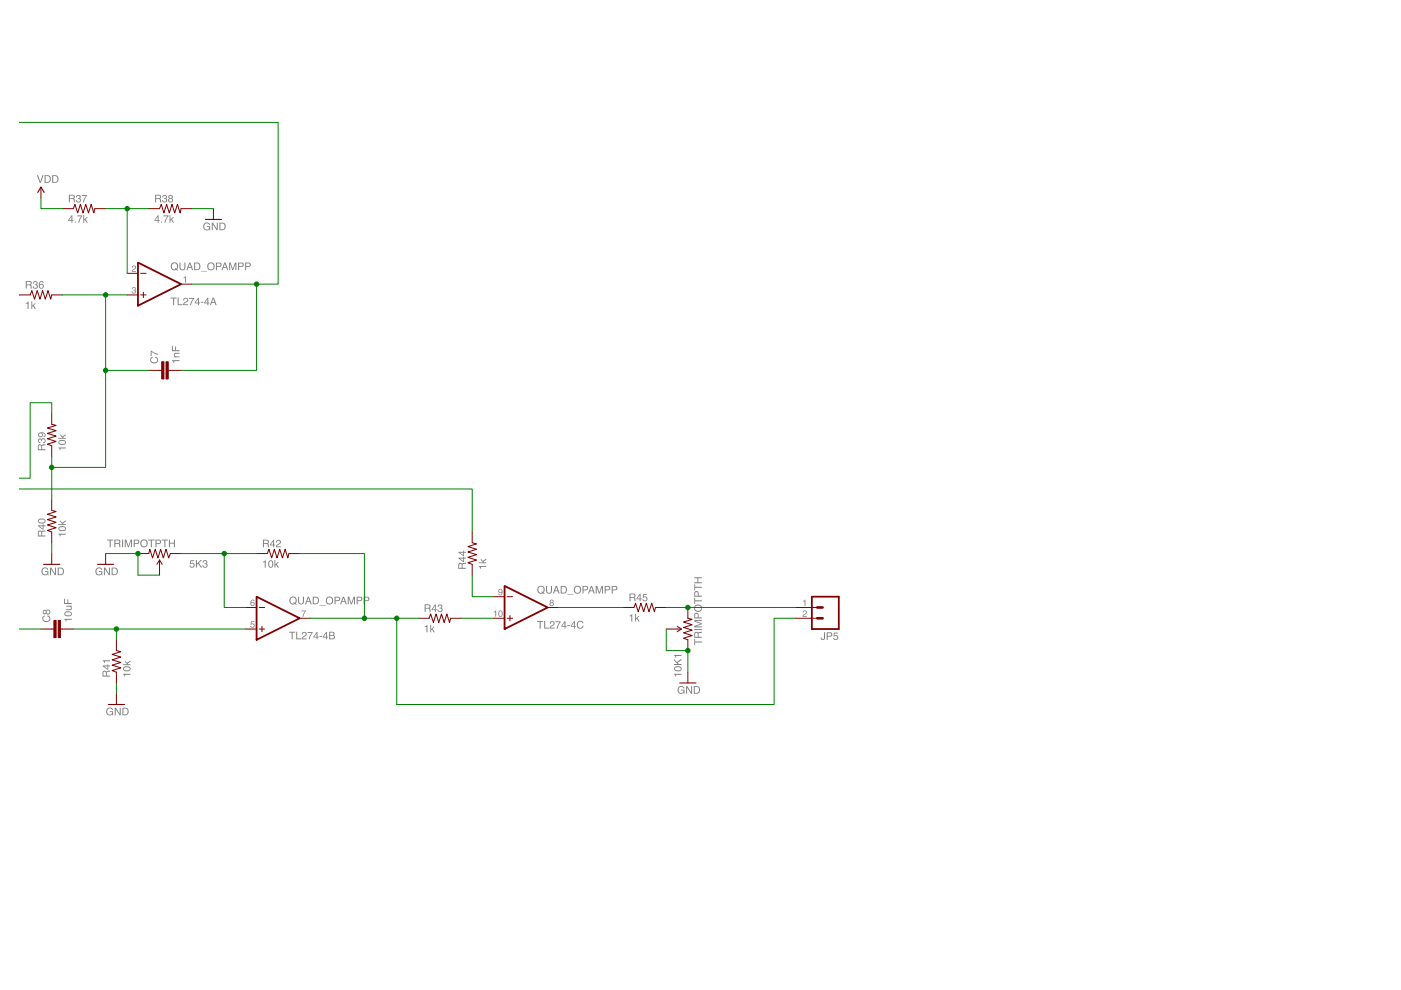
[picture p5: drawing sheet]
<svg xmlns="http://www.w3.org/2000/svg" width="297mm" height="210mm" viewBox="0 0 297 210" stroke-linecap="round" stroke-linejoin="round" font-family="sans-serif">
<g fill="#808080">
<path d="M28.1 56.4a.46 .46 0 0 1 .7 .2 .46 .46 0 0 1-.4 .6l-.3 .3h.7v.1h-.9l.2-.4a.47 .47 0 0 0 .4-.2 .47 .47 0 0 0 0-.5h-.2l-.2 .3h-.1z"/>
<path d="M28.1 60.9a.39 .39 0 0 1 .6 0 .39 .39 0 0 1-.1 .6 .45 .45 0 0 1-.1 .8 .45 .45 0 0 1-.6-.5h.2a.27 .27 0 0 0 .4 .3 .27 .27 0 0 0 0-.5h-.2v-.2a.22 .22 0 0 0 .3-.1 .22 .22 0 0 0-.2-.3l-.5 .3z"/>
<path d="M38.9 58.8l.5-.2v1.3h-.2v-.9h-.3z"/>
<path d="M53.2 131.7h.7v.2h-.6v.4a.47 .47 0 0 1 .7 .2 .47 .47 0 0 1-.4 .6 .47 .47 0 0 1-.5-.4h.1a.29 .29 0 0 0 .5 .2 .29 .29 0 0 0 0-.5 .29 .29 0 0 0-.4 .1h-.2z"/>
<path d="M63.9 129.4h1l-.6 1.4h-.2l.1-.3 .5-.9h-.8z"/>
<path d="M170.3 127.4l.5-.3v1.4h-.2v-1h-.3z"/>
<path d="M170.3 129.5a.46 .46 0 0 1 .8 .2 .46 .46 0 0 1-.5 .6l-.3 .3h.8v.2h-1l.2-.5a.47 .47 0 0 0 .5-.2 .47 .47 0 0 0-.1-.5h-.2l-.2 .3h-.1z"/>
<path d="M36.5 55.8a.84 .84 0 0 1 1.1 .2 .84 .84 0 0 1-.1 1.1l.3 .2-.1 .1-.3-.2a.85 .85 0 0 1-1.1-.3 .85 .85 0 0 1 .2-1.1zM36.6 56a.65 .65 0 0 0-.1 .8 .65 .65 0 0 0 .7 .3l-.1-.2 .1-.1 .2 .2a.64 .64 0 0 0 .1-.9 .64 .64 0 0 0-.9-.1zM38 55.7h.3v1a.42 .42 0 0 0 .4 .4 .42 .42 0 0 0 .4-.4v-1h.2v.9a.64 .64 0 0 1-.6 .7 .64 .64 0 0 1-.7-.7zM40.2 55.9l-.2 .7h.5zM40.1 55.7h.3l.6 1.6h-.3l-.2-.5h-.6l-.2 .5h-.2zM41.4 55.9v1.2h.4a.63 .63 0 0 0 .5-.6 .63 .63 0 0 0-.5-.6zM41.2 55.7h.6a.82 .82 0 0 1 .7 .8 .82 .82 0 0 1-.7 .8h-.6zM42.6 57.4h1.2v.2h-1.2zM43.9 56.5a.85 .85 0 0 1 1.7 0 .85 .85 0 0 1-1.7 0zM44.1 56.4a.65 .65 0 0 0 1.3 0 .65 .65 0 0 0-1.3 0zM45.8 55.7h.7a.46 .46 0 0 1 .5 .4 .46 .46 0 0 1-.5 .5h-.5v.7h-.2zM46 55.9v.5h.4a.28 .28 0 0 0 .4-.3 .28 .28 0 0 0-.4-.2zM47.7 55.9l-.3 .7h.5zM47.6 55.7h.2l.6 1.6h-.2l-.2-.5h-.6l-.2 .5h-.2zM48.6 55.7h.3l.5 1.3 .4-1.3h.3v1.6h-.2v-1.4l-.4 1.4h-.3l-.4-1.4v1.4h-.2zM50.5 55.7h.7a.46 .46 0 0 1 .5 .4 .46 .46 0 0 1-.5 .5h-.5v.7h-.2zM50.7 55.9v.5h.4a.28 .28 0 0 0 .4-.3 .28 .28 0 0 0-.4-.2zM52 55.7h.7a.46 .46 0 0 1 .5 .4 .46 .46 0 0 1-.5 .5h-.5v.7h-.2zM52.2 55.9v.5h.4a.28 .28 0 0 0 .4-.3 .28 .28 0 0 0-.4-.2z"/>
<path d="M5.5 64.2l.6-.3v1.6h-.3v-1.1h-.3zM6.6 63.9h.2v.9l.5-.5h.3l-.5 .5 .5 .7h-.2l-.4-.6-.2 .2v.4h-.2z"/>
<path d="M36.5 76.4h1.6v.2h-1.2v.3h-.1zM36.9 75l.3-.2h.9v.2h-.8a.29 .29 0 0 0-.2 .4 .29 .29 0 0 0 .3 .2h.7v.2h-1.2v-.2h.2l-.2-.3zM36.5 73.4h.1v.8h.5v-.7h.2v.7h.8v.3h-1.6z"/>
<path d="M15.1 45.9l-.5 .8h.5zM15.2 45.6h.1v1.1h.3v.1h-.3v.4h-.2v-.4h-.6zM15.8 47h.3v.2h-.3zM16.4 45.7h1l-.6 1.5h-.2v-.3l.6-1h-.8zM17.7 45.6h.2v.9l.5-.5h.2l-.4 .5 .4 .7h-.2l-.4-.6-.1 .2v.4h-.2z"/>
<path d="M33.4 45.9l-.5 .8h.5zM33.5 45.6h.1v1.1h.3v.1h-.3v.4h-.2v-.4h-.7zM34.1 47h.3v.2h-.3zM34.6 45.7h1.1l-.6 1.5h-.2v-.3l.6-1h-.9zM35.9 45.6h.2v.9l.5-.5h.3l-.5 .5 .5 .7h-.2l-.4-.6-.2 .2v.4h-.2z"/>
<path d="M43.3 47.4a.71 .71 0 0 1 1.2 .3h-.2a.61 .61 0 0 0-1 .1 .61 .61 0 0 0 .5 .9l.4-.2 .2-.4h-.6v-.1h.8v.8l-.2-.2a.81 .81 0 0 1-1.2 0 .81 .81 0 0 1 .1-1.2zM44.9 47.2h.2l.9 1.3v-1.3h.2v1.6h-.3l-.8-1.3v1.3h-.2zM46.7 47.4v1.2h.4a.63 .63 0 0 0 .5-.6 .63 .63 0 0 0-.5-.6zM46.5 47.2h.7a.82 .82 0 0 1 .7 .8 .82 .82 0 0 1-.7 .8h-.7z"/>
<path d="M7.8 37.1h.3l.4 1.4 .5-1.4h.2l-.6 1.7h-.2zM9.7 37.3v1.3h.4a.63 .63 0 0 0 .5-.6 .63 .63 0 0 0-.5-.7zM9.5 37.1h.6a.82 .82 0 0 1 .7 .9 .82 .82 0 0 1-.7 .8h-.6zM11.3 37.3v1.3h.4a.63 .63 0 0 0 .5-.6 .63 .63 0 0 0-.5-.7zM11.1 37.1h.6a.82 .82 0 0 1 .7 .9 .82 .82 0 0 1-.7 .8h-.6z"/>
<path d="M12.4 94.9h1.5v.2h-1.1v.4h-.1zM12.5 93.5a.95 .95 0 0 1 1.5 .3 .87 .87 0 0 1-.8 .5 .87 .87 0 0 1-.8-.5zM12.6 93.6a.64 .64 0 0 0 .5 .6 .64 .64 0 0 0 .7-.2 .56 .56 0 0 0-.3-.5 .56 .56 0 0 0-.6 0zM12.8 92.1l.4 .4 .7-.4v.2l-.5 .4 .1 .1h.4v.2h-1.6v-.2h1l-.5-.5z"/>
<path d="M12.4 113.2h1.5v.2h-1.1v.3h-.1zM12.5 111.8a.95 .95 0 0 1 1.5 .3 .87 .87 0 0 1-.8 .5 .87 .87 0 0 1-.8-.5zM12.6 111.9a.64 .64 0 0 0 .5 .6 .64 .64 0 0 0 .7-.2 .56 .56 0 0 0-.3-.6 .56 .56 0 0 0-.6 .1zM12.8 110.4l.4 .4 .7-.5v.3l-.5 .4 .1 .1h.4v.2h-1.6v-.2h1l-.5-.5z"/>
<path d="M9 120.5a.71 .71 0 0 1 1.2 .3h-.2a.61 .61 0 0 0-1 .1 .61 .61 0 0 0 .6 .9l.3-.1 .2-.4h-.5v-.2h.7v.8l-.2-.2a.81 .81 0 0 1-1.2 0 .81 .81 0 0 1 .1-1.2zM10.6 120.3h.3l.8 1.3v-1.3h.2v1.6h-.3l-.8-1.3v1.3h-.2zM12.5 120.5v1.3h.3a.63 .63 0 0 0 .5-.7 .63 .63 0 0 0-.5-.6zM12.2 120.3h.7a.82 .82 0 0 1 .7 .8 .82 .82 0 0 1-.7 .8h-.7z"/>
<path d="M13.6 131.2h1.6v.2h-1.1v.4h-.2zM13.7 129.8a.95 .95 0 0 1 1.5 .4 .87 .87 0 0 1-.8 .5 .87 .87 0 0 1-.8-.6zM13.9 130a.64 .64 0 0 0 .4 .5 .64 .64 0 0 0 .7-.2 .56 .56 0 0 0-.3-.5 .56 .56 0 0 0-.6 0zM14 128.4h1.2v.2h-.2a.41 .41 0 0 1 .2 .5 .41 .41 0 0 1-.4 .3h-.8v-.2h.9l.2-.3-.2-.2-.9-.1zM13.6 127h.2v.9h.5v-.8h.2v.8h.7v.2h-1.6z"/>
<path d="M26.1 142.9h1.6v.2h-1.2v.3h-.1zM26.2 141.5a.95 .95 0 0 1 1.5 .3 .87 .87 0 0 1-.8 .5 .87 .87 0 0 1-.8-.5zM26.3 141.6a.64 .64 0 0 0 .5 .6 .64 .64 0 0 0 .7-.2 .56 .56 0 0 0-.3-.6 .56 .56 0 0 0-.6 .1zM26.5 140.1l.4 .4 .8-.4v.2l-.6 .4 .1 .1h.5v.2h-1.6v-.2h.9l-.5-.5z"/>
<path d="M22.7 150.2a.71 .71 0 0 1 1.3 .3h-.3a.61 .61 0 0 0-1 .1 .61 .61 0 0 0 .6 .9l.3-.1 .2-.4h-.5v-.2h.7v.9l-.2-.2a.81 .81 0 0 1-1.2-.1 .81 .81 0 0 1 .1-1.2zM24.3 150h.3l.8 1.4v-1.4h.2v1.7h-.2l-.9-1.3v1.3h-.2zM26.2 150.2v1.3h.4a.63 .63 0 0 0 .5-.6 .63 .63 0 0 0-.5-.7zM25.9 150h.7a.82 .82 0 0 1 .7 .9 .82 .82 0 0 1-.7 .8h-.7z"/>
<path d="M61.7 126.6a.84 .84 0 0 1 1.1 .2 .84 .84 0 0 1-.1 1.2l.2 .1-.1 .2-.3-.2a.85 .85 0 0 1-1.1-.3 .85 .85 0 0 1 .3-1.2zM61.7 126.8a.65 .65 0 0 0-.1 .9 .65 .65 0 0 0 .8 .2l-.2-.1 .1-.1 .2 .1a.64 .64 0 0 0 .1-.9 .64 .64 0 0 0-.9-.1zM63.2 126.5h.2v1a.42 .42 0 0 0 .4 .5 .42 .42 0 0 0 .4-.5v-1h.3v.9a.64 .64 0 0 1-.7 .8 .64 .64 0 0 1-.6-.8zM65.4 126.8l-.3 .7h.5zM65.3 126.5h.2l.6 1.6h-.2l-.2-.5h-.6l-.2 .5h-.2zM66.5 126.7v1.2h.4a.63 .63 0 0 0 .5-.6 .63 .63 0 0 0-.5-.6zM66.3 126.5h.7a.82 .82 0 0 1 .6 .8 .82 .82 0 0 1-.6 .8h-.7zM67.7 128.3h1.3v.1h-1.3zM69.1 127.3a.83 .83 0 0 1 1.6 0 .83 .83 0 0 1-1.6 0zM69.3 127.3a.62 .62 0 0 0 1.2 0 .62 .62 0 0 0-1.2 0zM70.9 126.5h.8a.46 .46 0 0 1 .4 .5 .46 .46 0 0 1-.4 .4h-.6v.7h-.2zM71.1 126.7v.6h.5a.28 .28 0 0 0 .3-.3 .28 .28 0 0 0-.3-.3zM72.8 126.8l-.2 .7h.5zM72.7 126.5h.3l.5 1.6h-.2l-.2-.5h-.6l-.2 .5h-.2zM73.7 126.5h.3l.5 1.4 .5-1.4h.3v1.6h-.2v-1.3l-.5 1.3h-.2l-.5-1.3v1.3h-.2zM75.6 126.5h.7a.46 .46 0 0 1 .5 .5 .46 .46 0 0 1-.5 .4h-.5v.7h-.2zM75.8 126.7v.6h.5a.28 .28 0 0 0 .3-.3 .28 .28 0 0 0-.3-.3zM77.1 126.5h.7a.46 .46 0 0 1 .5 .5 .46 .46 0 0 1-.5 .4h-.5v.7h-.2zM77.3 126.7v.6h.5a.28 .28 0 0 0 .3-.3 .28 .28 0 0 0-.3-.3z"/>
<path d="M55.8 119.1l.5-.3v1.5h-.2v-1.1h-.3zM57 118.9a.67 .67 0 0 1 .9 .2 .67 .67 0 0 1 0 .8 .55 .55 0 0 1-.7 .5 .55 .55 0 0 1-.3-.8zM57.3 119a.87 .87 0 0 0 .1 1.2 .76 .76 0 0 0 0-1.2zM58.2 118.7h.2v1l.5-.5h.2l-.4 .4 .5 .7h-.3l-.4-.5-.1 .1v.4h-.2z"/>
<path d="M22.7 114.4h1.3v.2h-.5v1.4h-.2v-1.4h-.6zM24.5 114.6v.5h.5a.28 .28 0 0 0 .3-.2 .28 .28 0 0 0-.3-.3zM24.2 114.4h.8a.44 .44 0 0 1 .5 .3 .44 .44 0 0 1-.2 .5l.3 .8h-.3l-.1-.6-.2-.1h-.5v.7h-.3zM25.9 114.4h.2v1.6h-.2zM26.5 114.4h.3l.4 1.4 .5-1.4h.3v1.6h-.2v-1.3l-.5 1.3h-.2l-.4-1.3v1.3h-.2zM28.4 114.4h.7a.46 .46 0 0 1 .5 .5 .46 .46 0 0 1-.5 .4h-.5v.7h-.2zM28.6 114.6v.6h.4a.28 .28 0 0 0 .3-.3 .28 .28 0 0 0-.3-.3zM29.7 115.2a.85 .85 0 0 1 1.7 0 .85 .85 0 0 1-1.7 0zM29.9 115.2a.65 .65 0 0 0 1.3 0 .65 .65 0 0 0-1.3 0zM31.4 114.4h1.3v.2h-.5v1.4h-.2v-1.4h-.6zM33 114.4h.7a.46 .46 0 0 1 .5 .5 .46 .46 0 0 1-.5 .4h-.5v.7h-.2zM33.2 114.6v.6h.4a.28 .28 0 0 0 .3-.3 .28 .28 0 0 0-.3-.3zM34.3 114.4h1.3v.2h-.5v1.4h-.3v-1.4h-.5zM35.8 114.4h.2v.7h.9v-.7h.2v1.6h-.2v-.7h-.9v.7h-.2z"/>
<path d="M20.4 120.5a.71 .71 0 0 1 1.3 .3h-.2a.61 .61 0 0 0-1.1 .1 .61 .61 0 0 0 .6 .9l.3-.1 .2-.4h-.5v-.2h.7v.8l-.2-.2a.81 .81 0 0 1-1.2 0 .81 .81 0 0 1 .1-1.2zM22 120.3h.3l.8 1.3v-1.3h.2v1.6h-.2l-.9-1.3v1.3h-.2zM23.9 120.5v1.3h.4a.63 .63 0 0 0 .5-.7 .63 .63 0 0 0-.5-.6zM23.7 120.3h.6a.82 .82 0 0 1 .7 .8 .82 .82 0 0 1-.7 .8h-.6z"/>
<path d="M90 132.8l.6-.3v1.6h-.2v-1.1h-.4zM91.2 132.5h.2v.9l.5-.5h.3l-.5 .4 .5 .8h-.3l-.3-.6-.2 .1v.5h-.2z"/>
<path d="M114.2 124.3a.84 .84 0 0 1 1.2 .2 .84 .84 0 0 1-.1 1.2l.2 .1-.1 .2-.3-.2a.85 .85 0 0 1-1.1-.3 .85 .85 0 0 1 .2-1.2zM114.3 124.5a.65 .65 0 0 0-.1 .9 .65 .65 0 0 0 .8 .2l-.2-.1 .1-.1 .2 .1a.64 .64 0 0 0 .1-.8 .64 .64 0 0 0-.9-.2zM115.8 124.2h.2v1a.42 .42 0 0 0 .4 .5 .42 .42 0 0 0 .4-.5v-1h.2v.9a.64 .64 0 0 1-.6 .8 .64 .64 0 0 1-.6-.8zM118 124.5l-.3 .7h.5zM117.8 124.2h.3l.6 1.6h-.3l-.1-.4h-.7l-.1 .4h-.3zM119.1 124.4v1.3h.4a.63 .63 0 0 0 .5-.7 .63 .63 0 0 0-.5-.6zM118.9 124.2h.6a.82 .82 0 0 1 .7 .8 .82 .82 0 0 1-.7 .8h-.6zM120.3 126h1.3v.1h-1.3zM121.6 125.1a.85 .85 0 0 1 1.7 0 .85 .85 0 0 1-1.7 0zM121.8 125a.65 .65 0 0 0 1.3 0 .65 .65 0 0 0-1.3 0zM123.5 124.2h.7a.46 .46 0 0 1 .5 .5 .46 .46 0 0 1-.5 .5h-.5v.6h-.2zM123.7 124.4v.6h.5a.28 .28 0 0 0 .3-.3 .28 .28 0 0 0-.3-.3zM125.4 124.5l-.3 .7h.5zM125.3 124.2h.2l.6 1.6h-.2l-.2-.4h-.6l-.2 .4h-.2zM126.3 124.2h.3l.5 1.4 .4-1.4h.3v1.6h-.2v-1.3l-.4 1.3h-.2l-.5-1.3v1.3h-.2zM128.2 124.2h.7a.46 .46 0 0 1 .5 .5 .46 .46 0 0 1-.5 .5h-.5v.6h-.2zM128.4 124.4v.6h.4a.28 .28 0 0 0 .4-.3 .28 .28 0 0 0-.4-.3zM129.7 124.2h.7a.46 .46 0 0 1 .5 .5 .46 .46 0 0 1-.5 .5h-.5v.6h-.2zM129.9 124.4v.6h.4a.28 .28 0 0 0 .4-.3 .28 .28 0 0 0-.4-.3z"/>
<path d="M101.5 120h1.6v.2h-1.1v.4h-.2zM101.9 118.5l.5 .4 .7-.5v.3l-.6 .4 .1 .1h.5v.2h-1.6v-.2h.9l-.5-.5z"/>
<path d="M133.5 130.5l.6-.3v1.6h-.3v-1.1h-.3zM134.6 130.2h.2v.9l.5-.5h.3l-.5 .4 .5 .8h-.2l-.4-.6-.2 .1v.5h-.2z"/>
<path d="M147.2 135.5h.2v.5h1.4v.2h-1.4v.6h-.2zM147.5 134.2l-.1 .8h.5v-.7zM147.3 134.1l.5-.1 .2 .2 .8-.3v.3h-.6l-.1 .3v.5h.7v.2h-1.6zM147.2 133.4h1.6v.2h-1.6zM147.2 131.5h1.6v.2h-1.4l1.4 .4v.3l-1.4 .4h1.4v.2h-1.6v-.3l1.4-.4-1.4-.5zM147.3 130.1l.4-.2 .3 .1 .1 .9h.7v.2h-1.6zM147.5 130.2l-.1 .7h.5v-.7zM147.2 128.9a.83 .83 0 0 1 1.6 0 .83 .83 0 0 1-1.6 0zM147.4 128.9a.62 .62 0 0 0 1.2 0 .62 .62 0 0 0-1.2 0zM147.2 126.7h.2v.6h1.4v.2h-1.4v.5h-.2zM147.3 125.4l.4-.1 .3 .1 .1 .9h.7v.2h-1.6zM147.5 125.6l-.1 .7h.5v-.7zM147.2 123.9h.2v.5h1.4v.2h-1.4v.6h-.2zM147.2 122.4h1.6v.2h-.7v.8h.7v.3h-1.6v-.3h.7v-.8h-.7z"/>
<path d="M143.9 145.7a.71 .71 0 0 1 1.2 .3h-.2a.61 .61 0 0 0-1.1 .1 .61 .61 0 0 0 .6 .8l.4-.1 .1-.4h-.5v-.2h.7v.9l-.2-.2a.81 .81 0 0 1-1.2-.1 .81 .81 0 0 1 .2-1.1zM145.5 145.5h.2l.8 1.3v-1.3h.2v1.6h-.2l-.8-1.3v1.3h-.2zM147.3 145.7v1.2h.4a.63 .63 0 0 0 .5-.6 .63 .63 0 0 0-.5-.6zM147.1 145.5h.6a.82 .82 0 0 1 .7 .8 .82 .82 0 0 1-.7 .8h-.6z"/>
<path d="M36.2 63.1h1.3v.2h-.6v1.4h-.2v-1.4h-.5zM37.7 63.1h.2v1.4h.8v.2h-1zM39 63.2a.54 .54 0 0 1 .9 .3 .54 .54 0 0 1-.6 .7l-.3 .3h.9v.2h-1.1l.2-.5a.61 .61 0 0 0 .6-.8h-.4l-.2 .3h-.2zM40.1 63.2h1.1l-.7 1.5h-.2l.1-.3 .5-1h-.8zM42 63.4l-.5 .8h.5zM42 63.1h.2v1.1h.2v.1h-.2v.4h-.2v-.4h-.7zM42.6 64h.5v.2h-.5zM44 63.4l-.5 .8h.5zM44 63.1h.2v1.1h.2v.1h-.2v.4h-.2v-.4h-.7zM45.2 63.3l-.2 .7h.5zM45.1 63.1h.3l.5 1.6h-.2l-.2-.5h-.6l-.2 .5h-.2z"/>
<path d="M5.7 59.8v.5h.5a.28 .28 0 0 0 .3-.3 .28 .28 0 0 0-.3-.2zM5.5 59.6h.7a.44 .44 0 0 1 .5 .2 .44 .44 0 0 1-.2 .6l.3 .8h-.3v-.6l-.3-.1h-.5v.7h-.2zM7.1 59.7a.45 .45 0 0 1 .7 0 .45 .45 0 0 1 0 .6 .52 .52 0 0 1-.2 .9 .52 .52 0 0 1-.7-.5h.2a.32 .32 0 0 0 .5 .3 .32 .32 0 0 0 0-.5h-.2v-.2a.26 .26 0 0 0 .4-.2 .26 .26 0 0 0-.3-.3l-.3 .1v.2h-.2zM8.4 59.8l.6-.2 .3 .4h-.2a.32 .32 0 0 0-.4-.2 .32 .32 0 0 0-.3 .4v.2a.53 .53 0 0 1 .8 .1 .53 .53 0 0 1-.3 .8 .53 .53 0 0 1-.7-.6zM8.4 60.7a.35 .35 0 0 0 .7 0 .35 .35 0 0 0-.7 0z"/>
<path d="M32 75.8l.4-.2v.3a.57 .57 0 0 0-.2 .8 .57 .57 0 0 0 .8 .1 .49 .49 0 0 0 .3-.5 .49 .49 0 0 0-.4-.5v-.2a.77 .77 0 0 1 .5 1.1 .77 .77 0 0 1-1.2 .3l-.3-.5zM31.9 74.4l1.6 .6v.2l-1.4-.6v.9h-.2z"/>
<path d="M14.8 41.5v.5h.5a.28 .28 0 0 0 .4-.2 .28 .28 0 0 0-.3-.3zM14.6 41.3h.7a.44 .44 0 0 1 .6 .3 .44 .44 0 0 1-.3 .5l.3 .8h-.2l-.1-.6-.3-.1h-.5v.7h-.2zM16.3 41.4a.45 .45 0 0 1 .7 0 .45 .45 0 0 1-.1 .7 .52 .52 0 0 1-.1 .8 .52 .52 0 0 1-.7-.5h.2a.32 .32 0 0 0 .4 .3 .32 .32 0 0 0 0-.5h-.2l.1-.2a.26 .26 0 0 0 .3-.2 .26 .26 0 0 0-.3-.3l-.2 .1-.1 .2h-.2zM17.4 41.4h1l-.6 1.5h-.2v-.3l.6-1h-.8z"/>
<path d="M33.1 41.5v.5h.5a.28 .28 0 0 0 .3-.2 .28 .28 0 0 0-.3-.3zM32.9 41.3h.7a.44 .44 0 0 1 .5 .3 .44 .44 0 0 1-.2 .5l.3 .8h-.2l-.1-.6-.3-.1h-.5v.7h-.2zM34.6 41.4a.45 .45 0 0 1 .7 0 .45 .45 0 0 1-.1 .7 .52 .52 0 0 1-.1 .8 .52 .52 0 0 1-.7-.5h.2a.32 .32 0 0 0 .4 .3 .32 .32 0 0 0 0-.5h-.2v-.2a.26 .26 0 0 0 .4-.2 .26 .26 0 0 0-.3-.3l-.3 .1v.2h-.2zM35.9 41.8a.27 .27 0 0 0 .5 0 .27 .27 0 0 0-.5 0zM35.8 42.5a.35 .35 0 0 0 .7 0 .35 .35 0 0 0-.7 0zM35.8 41.4a.45 .45 0 0 1 .7 0 .45 .45 0 0 1-.1 .7 .48 .48 0 0 1 .1 .7 .48 .48 0 0 1-.7 0 .48 .48 0 0 1 .1-.7l-.2-.4z"/>
<path d="M8.3 94.4l-.1 .9h.6l-.1-.8zM8.2 94.3l.4-.1 .2 .2 .8-.3v.3l-.6 .1-.1 .3v.5h.7v.2h-1.6zM8.2 93.1l.3-.1 .3 .2a.52 .52 0 0 1 .9 .1 .52 .52 0 0 1-.6 .7v-.2a.32 .32 0 0 0 .4-.5 .32 .32 0 0 0-.6 0v.3l-.2-.1a.26 .26 0 0 0-.2-.3 .26 .26 0 0 0-.3 .2l.2 .3 .2 .1v.2l-.5-.4zM8.2 91.8a.86 .86 0 0 1 .9-.1 .86 .86 0 0 1 .5 .7l-.4 .3v-.2a.31 .31 0 0 0 .3-.4 .31 .31 0 0 0-.4-.2h-.2a.52 .52 0 0 1 0 .7 .52 .52 0 0 1-.7 0 .52 .52 0 0 1 0-.8zM8.2 92.2a.35 .35 0 0 0 .7 0 .35 .35 0 0 0-.7 0z"/>
<path d="M8.3 112.7l-.1 .8h.6l-.1-.7zM8.2 112.6l.4-.1 .2 .2 .8-.3v.3l-.6 .1-.1 .2v.5h.7v.3h-1.6zM8.4 111.6l.7 .5v-.5zM8.1 111.4h1v-.2h.1v.2h.4v.2h-.4v.7h-.2l-.9-.7zM8.2 110.1a.95 .95 0 0 1 1.5 .4 .87 .87 0 0 1-.8 .5 .87 .87 0 0 1-.8-.5zM8.3 110.3a.64 .64 0 0 0 .4 .6 .64 .64 0 0 0 .7-.3 .56 .56 0 0 0-.3-.5 .56 .56 0 0 0-.6 .1z"/>
<path d="M9.1 130.7l.4-.2v.2a.57 .57 0 0 0-.2 .9 .57 .57 0 0 0 .9 0 .49 .49 0 0 0 .3-.5 .49 .49 0 0 0-.5-.4v-.2a.77 .77 0 0 1 .6 1.1 .77 .77 0 0 1-1.2 .2l-.4-.4zM9.2 129.8a.3 .3 0 0 0 .6 0 .3 .3 0 0 0-.6 0zM9.9 129.8a.32 .32 0 0 0 .6 0 .32 .32 0 0 0-.6 0zM9.2 129.4l.3-.1 .3 .2a.48 .48 0 0 1 .7-.1 .48 .48 0 0 1 0 .7 .48 .48 0 0 1-.7-.1 .45 .45 0 0 1-.7 .1 .45 .45 0 0 1 .1-.7z"/>
<path d="M22 142.4l-.1 .8h.6l-.1-.7zM21.9 142.3l.4-.1 .2 .2 .8-.3v.3l-.5 .1-.2 .2v.5h.7v.3h-1.6zM22.1 141.3l.7 .5v-.5zM21.8 141.1h1v-.2h.2v.2h.3v.2h-.3v.7h-.2l-1-.7zM21.8 140h1.5v.2h-1.1v.4h-.1z"/>
<path d="M61.3 133.9h1.3v.2h-.5v1.5h-.3v-1.5h-.5zM62.8 133.9h.2v1.5h.8v.2h-1zM64.2 134.1a.54 .54 0 0 1 .8 .2 .54 .54 0 0 1-.5 .7l-.3 .4h.8v.2h-1.1l.2-.5a.61 .61 0 0 0 .6-.9h-.4l-.1 .3h-.2zM65.2 134h1.1l-.7 1.6h-.2l.1-.3 .6-1.1h-.9zM67.1 134.3l-.5 .7h.5zM67.1 134h.2v1h.2v.2h-.2v.4h-.2v-.4h-.7zM67.7 134.8h.6v.2h-.6zM69.1 134.3l-.5 .7h.5zM69.1 134h.2v1h.2v.2h-.2v.4h-.2v-.4h-.7zM70 134.1v.5h.4a.26 .26 0 0 0 .3-.2 .26 .26 0 0 0-.3-.3zM70 134.8v.6l.8-.1-.2-.5zM69.8 133.9h.7a.4 .4 0 0 1 .4 .3 .4 .4 0 0 1-.2 .5 .45 .45 0 0 1 .3 .5 .45 .45 0 0 1-.5 .4h-.7z"/>
<path d="M53.2 127.3l.6-.1 .2 .3-.6-.2-.1 .5a.46 .46 0 0 1 .7 .1 .46 .46 0 0 1-.4 .7 .46 .46 0 0 1-.5-.5zM53.3 128.1a.3 .3 0 0 0 .6 0 .3 .3 0 0 0-.6 0z"/>
<path d="M56 114.6v.6h.5a.28 .28 0 0 0 .3-.3 .28 .28 0 0 0-.3-.3zM55.7 114.4h.8a.44 .44 0 0 1 .5 .3 .44 .44 0 0 1-.2 .5l.3 .8h-.3l-.1-.6-.2-.1h-.5v.7h-.3zM57.9 114.8l-.5 .7h.5zM57.9 114.5h.2v1h.2v.1h-.2v.4h-.2v-.4h-.7zM58.7 114.6a.54 .54 0 0 1 .9 .2 .54 .54 0 0 1-.6 .7l-.3 .3h.9v.2h-1.1l.2-.5a.61 .61 0 0 0 .6-.8h-.4l-.2 .3h-.2z"/>
<path d="M40.4 118.8h.8v.2h-.7l-.1 .4a.54 .54 0 0 1 .8 .3 .54 .54 0 0 1-.3 .7 .54 .54 0 0 1-.7-.5h.2a.34 .34 0 0 0 .5 .2 .34 .34 0 0 0 0-.5 .34 .34 0 0 0-.5 0h-.2zM41.5 118.7h.2v.8l.8-.8h.3l-.6 .7 .7 .9h-.3l-.6-.8-.3 .3v.5h-.2zM43.1 118.9a.45 .45 0 0 1 .7-.1 .45 .45 0 0 1-.1 .7 .52 .52 0 0 1-.1 .9 .52 .52 0 0 1-.7-.5h.2a.32 .32 0 0 0 .5 .3 .32 .32 0 0 0 0-.6h-.3l.1-.2a.26 .26 0 0 0 .3-.2 .26 .26 0 0 0-.2-.3l-.3 .2-.1 .2h-.1z"/>
<path d="M90.2 128.3v.6h.6a.28 .28 0 0 0 .3-.3 .28 .28 0 0 0-.3-.3zM90 128.1h.8a.44 .44 0 0 1 .5 .3 .44 .44 0 0 1-.2 .6l.3 .7h-.3l-.1-.5-.3-.1h-.5v.6h-.2zM92.2 128.5l-.5 .7h.5zM92.2 128.2h.2v1h.2v.2h-.2v.3h-.2v-.3h-.7zM93 128.3a.45 .45 0 0 1 .6-.1 .45 .45 0 0 1 0 .7 .52 .52 0 0 1-.1 .9 .52 .52 0 0 1-.7-.5h.2a.32 .32 0 0 0 .4 .3 .32 .32 0 0 0 0-.6h-.2v-.2a.26 .26 0 0 0 .4-.2 .26 .26 0 0 0-.3-.2l-.3 .1v.2h-.2z"/>
<path d="M113.9 131.7h1.3v.2h-.6v1.4h-.2v-1.4h-.5zM115.4 131.7h.2v1.4h.8v.2h-1zM116.7 131.8a.54 .54 0 0 1 .9 .3 .54 .54 0 0 1-.6 .7l-.3 .3h.9v.2h-1.1l.2-.5a.61 .61 0 0 0 .6-.8l-.4-.1-.1 .4h-.2zM117.8 131.7h1.1l-.7 1.6h-.2l.1-.3 .5-1.1h-.8zM119.7 132l-.5 .7h.5zM119.7 131.7h.2v1h.2v.2h-.2v.4h-.2v-.4h-.7zM120.3 132.5h.5v.2h-.5zM121.7 132l-.5 .7h.5zM121.7 131.7h.2v1h.2v.2h-.2v.4h-.2v-.4h-.7zM122.5 131.9a.7 .7 0 0 1 .7-.3 .7 .7 0 0 1 .5 .5h-.2a.57 .57 0 0 0-.9-.2 .57 .57 0 0 0 0 .9 .49 .49 0 0 0 .5 .3 .49 .49 0 0 0 .4-.4h.2a.77 .77 0 0 1-1.1 .5 .77 .77 0 0 1-.2-1.2z"/>
<path d="M105.8 125a.6 .6 0 0 1 .7 .1 .6 .6 0 0 1 0 .8l-.4 .3-.4-.2v-.1h.1l.1 .2h.3l.2-.5a.43 .43 0 0 1-.7 0 .43 .43 0 0 1 .1-.6zM105.8 125.3a.3 .3 0 0 0 .6 0 .3 .3 0 0 0-.6 0z"/>
<path d="M104.7 129.7l.5-.3v1.4h-.2v-1h-.3zM105.8 129.6a.58 .58 0 0 1 .7 .1 .58 .58 0 0 1 0 .7 .47 .47 0 0 1-.6 .4 .47 .47 0 0 1-.3-.7zM106 129.6a.58 .58 0 0 0-.2 .6 .58 .58 0 0 0 .4 .4 .74 .74 0 0 0-.1-1z"/>
<path d="M116.7 127.5a.25 .25 0 0 0 .5 0 .25 .25 0 0 0-.5 0zM116.7 128.1a.28 .28 0 0 0 .5 0 .28 .28 0 0 0-.5 0zM116.7 127.2a.39 .39 0 0 1 .5 0 .39 .39 0 0 1 0 .6 .42 .42 0 0 1 .1 .6 .42 .42 0 0 1-.6 0 .42 .42 0 0 1 0-.6l-.2-.3z"/>
<path d="M97.5 119.6l-.2 .8h.6l-.1-.8zM97.3 119.4l.4-.1 .3 .3 .8-.3v.2l-.6 .1-.1 .3v.5h.7v.2h-1.6zM97.5 118.4l.7 .5v-.5zM97.2 118.2h1v-.2h.2v.2h.4v.2h-.4v.7h-.2l-1-.7zM97.5 117.2l.7 .5v-.5zM97.2 117h1v-.2h.2v.2h.4v.2h-.4v.7h-.2l-1-.7z"/>
<path d="M133.7 126v.6h.5a.28 .28 0 0 0 .3-.3 .28 .28 0 0 0-.3-.3zM133.5 125.8h.7a.44 .44 0 0 1 .5 .3 .44 .44 0 0 1-.2 .6l.3 .8h-.3v-.6l-.3-.1h-.5v.7h-.2zM135.6 126.2l-.5 .7h.5zM135.7 125.9h.1v1h.3v.2h-.3v.4h-.2v-.4h-.7zM136.4 125.9h.8v.2h-.7v.4a.54 .54 0 0 1 .7 .3 .54 .54 0 0 1-.3 .7 .54 .54 0 0 1-.7-.4h.2a.34 .34 0 0 0 .5 .1 .34 .34 0 0 0 .1-.5 .34 .34 0 0 0-.6 .1h-.1z"/>
<path d="M142.9 142.9h1.6v.2h-1.1v.3h-.2zM143 141.5a.95 .95 0 0 1 1.5 .3 .87 .87 0 0 1-.8 .5 .87 .87 0 0 1-.8-.5zM143.1 141.6a.64 .64 0 0 0 .5 .6 .64 .64 0 0 0 .7-.2 .56 .56 0 0 0-.3-.6 .56 .56 0 0 0-.6 .1zM142.9 139.7l.6 .7 1-.7v.3l-.8 .5 .2 .3h.6v.2h-1.6v-.2h.8l-.8-.8zM142.9 138.9h1.6v.2h-1.1v.4h-.2z"/>
<path d="M174.7 134.1h.2v1.1a.47 .47 0 0 1-.5 .5 .47 .47 0 0 1-.4-.5h.2a.26 .26 0 0 0 .2 .3 .26 .26 0 0 0 .3-.2zM175.3 134.1h.7a.46 .46 0 0 1 .5 .4 .46 .46 0 0 1-.5 .5h-.5v.7h-.2zM175.5 134.2v.6h.4a.28 .28 0 0 0 .4-.3 .28 .28 0 0 0-.4-.3zM176.8 134.1h.8v.2h-.6l-.1 .5a.54 .54 0 0 1 .8 .2 .54 .54 0 0 1-.4 .7 .54 .54 0 0 1-.6-.4h.2a.34 .34 0 0 0 .5 .1 .34 .34 0 0 0 0-.5 .34 .34 0 0 0-.5 .1h-.2z"/>
</g>
<path d="M29.3 55.7l9.1 4.5-9.1 4.6zM54.4 126.5l9.1 4.6-9.1 4.6zM107 124.2l9.1 4.6-9.1 4.6zM172.1 126.5h5.7v6.9h-5.7z" fill="none" stroke="#800000" stroke-width=".38"/>
<g fill="none" stroke="#800000" stroke-width=".21">
<path d="M8.7 39.7v2.3M13.3 44.2h2.2l.4-.9 .6 1.8 .5-1.8 .6 1.8 .6-1.8 .6 1.8 .5-1.8 .6 1.8 .2-.9h2.3M27 58h2.3M29.8 58h1.2M31.5 44.2h2.3l.4-.9 .6 1.8 .5-1.8 .6 1.8 .6-1.8 .5 1.8 .6-1.8 .6 1.8 .2-.9h2.3M45.3 44.2v2.3M4.1 62.5h2.3l.4-.9 .5 1.8 .6-1.8 .6 1.8 .5-1.8 .6 1.8 .6-1.8 .6 1.8 .2-.9h2.3M27 62.5h2.3M29.8 62.5h1.2M30.4 62v1.1M31.5 78.5h2.8M35.7 78.5h2.7"/>
<path d="M38.4 60.2h2.3M11 87.7v2.3l.9 .2-1.8 .5 1.8 .6-1.8 .6 1.8 .6-1.8 .5 1.8 .6-1.8 .6 .9 .3v2.3M11 106v2.2l.9 .3-1.8 .5 1.8 .6-1.8 .6 1.8 .5-1.8 .6 1.8 .6-1.8 .6 .9 .3v2.3M11 117.4v2.3M22.4 117.4v2.3M29.3 117.4h2.2l.3-.9 .5 1.8 .6-1.8 .6 1.8 .6-1.8 .5 1.8 .6-1.8 .6 1.8 .3-.9h2.3M33.8 118.7l-.5 1M33.8 118.7v3.2M33.8 118.7l.6 1M54.4 117.4h2.3l.3-.9 .6 1.8 .6-1.8 .5 1.8 .6-1.8 .6 1.8 .6-1.8 .5 1.8 .3-.9h2.2M100.1 112.8v2.3l.9 .2-1.8 .6 1.8 .6-1.8 .5 1.8 .6-1.8 .6 1.8 .5-1.8 .6 .9 .4v2.2M8.7 133.4h2.7"/>
<path d="M15.5 133.4h-2.7M24.7 135.7v2.2l.9 .3-1.8 .5 1.8 .6-1.8 .6 1.8 .6-1.8 .5 1.8 .6-1.8 .6 .9 .3v2.3M52.1 133.4h2.3M52.1 128.8h2.3M55 133.4h1.1M55 128.8h1.1M55.5 132.8v1.1M63.5 131.1h2.3M88.7 131.1h2.3l.3-.9 .6 1.8 .6-1.8 .5 1.8 .6-1.8 .6 1.8 .5-1.8 .6 1.8 .2-.9h2.3M104.7 131.1h2.3M104.7 126.5h2.3M107.5 131.1h1.2"/>
<path d="M107.5 126.5h1.2M108.1 130.5v1.2M116.1 128.8h2.3M132.1 128.8h2.3l.3-.9 .6 1.8 .6-1.8 .6 1.8 .5-1.8 .6 1.8 .6-1.8 .5 1.8 .3-.9h2.3M141.3 133.4h3.2M143.6 132.8l.9 .6M144.5 133.4l-.9 .5M145.8 128.8v2.3l.9 .2-1.8 .6 1.8 .6-1.8 .5 1.8 .6-1.8 .6 1.8 .5-1.8 .6 .9 .4v2.2M168.7 128.8h4.6M168.7 131.1h4.6M24.7 147.1v2.3M145.8 142.5v2.3"/>
</g>
<g fill="#800000" stroke="#800000" stroke-width=".21">
<path d="M35.2 76.7h.5v3.6h-.5z"/>
<path d="M34.3 76.7h.5v3.6h-.5z"/>
<path d="M12.3 131.6h.5v3.6h-.5z"/>
<path d="M11.4 131.6h.5v3.6h-.5z"/>
</g>
<path d="M8 40.8l.7-1.1 .7 1.1M43.5 46.5h3.5M9.2 119.7h3.5M20.7 119.7h3.4M23 149.4h3.4M144.1 144.8h3.5" fill="none" stroke="#800000" stroke-width=".23"/>
<path d="M173.3 131.1h1.1M173.3 128.8h1.1" fill="none" stroke="#800000" stroke-width=".55"/>
<g fill="none" stroke="#008000" stroke-width=".21">
<path d="M4.1 26h54.9v34.2h-4.6M8.7 42v2.2h4.6M22.4 44.2h4.6v13.8M27 44.2h4.5M40.7 44.2h4.6M13.3 62.5h13.7M22.4 62.5v16h9.1M22.4 78.5v20.6h-11.4M40.7 60.2h13.7v18.3h-16M11 96.8v9.2M11 87.7v-2.3h-4.6v16h-2.3M4.1 103.7h96v9.1"/>
<path d="M11 115.1v2.3M22.4 117.4h6.9v4.5h4.5M38.4 117.4h9.1M54.4 117.4h-6.9v11.4h4.6M63.5 117.4h13.8v13.7h-11.5M4.1 133.4h4.6M15.5 133.4h36.6M24.7 133.4v2.3M77.3 131.1h11.4M97.8 131.1h6.9M100.1 121.9v4.6h4.6M118.4 128.8h13.7"/>
<path d="M141.3 133.4v4.5h4.5v4.6M141.3 128.8h27.4M168.7 131.1h-4.6v18.3h-80v-18.3M24.7 144.8v2.3"/>
</g>
<g fill="#008000" stroke="#008000" stroke-width=".21">
<circle cx="29.3" cy="117.4" r=".47"/>
<circle cx="145.8" cy="137.9" r=".47"/>
<circle cx="54.4" cy="60.2" r=".47"/>
<circle cx="27" cy="44.2" r=".47"/>
<circle cx="11" cy="99.1" r=".47"/>
<circle cx="22.4" cy="62.5" r=".47"/>
<circle cx="22.4" cy="78.5" r=".47"/>
<circle cx="24.7" cy="133.4" r=".47"/>
<circle cx="47.5" cy="117.4" r=".47"/>
<circle cx="77.3" cy="131.1" r=".47"/>
<circle cx="84.1" cy="131.1" r=".47"/>
<circle cx="145.8" cy="128.8" r=".47"/>
</g>
</svg>
